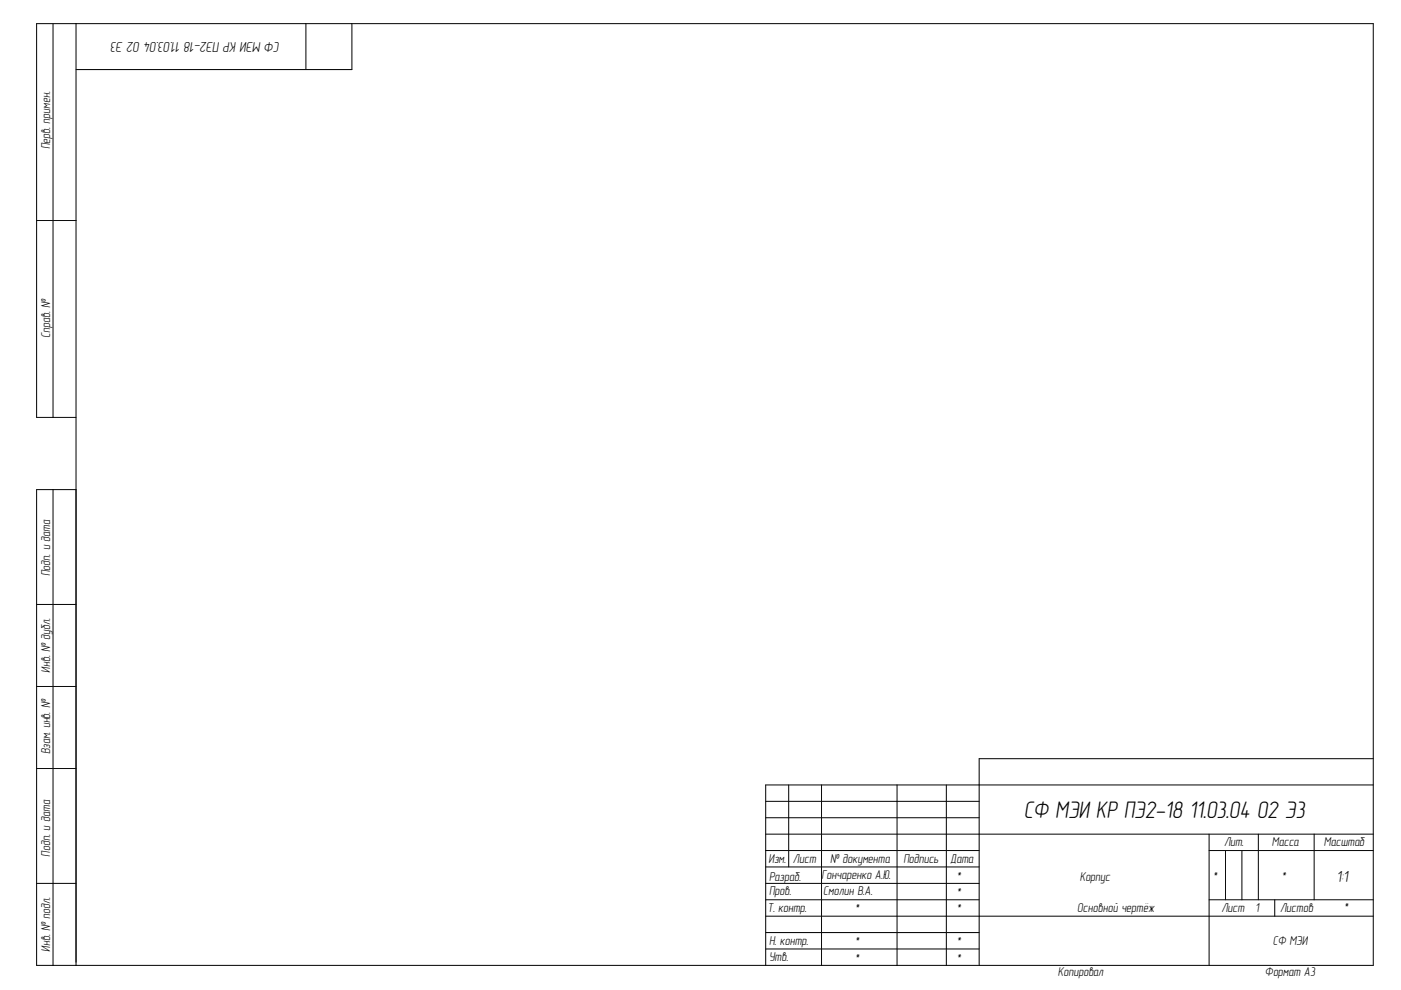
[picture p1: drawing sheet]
<svg xmlns="http://www.w3.org/2000/svg" width="297mm" height="210mm" viewBox="0 0 297 210" stroke-linecap="round" stroke-linejoin="round" font-family="sans-serif">
<defs><g id="words">
<text font-size="5.1" x="217.1" y="173.5">СФ МЭИ КР ПЭ2-18 11.03.04 02 Э3</text>
<text font-size="3.4" x="283.4" y="186.9">1:1</text>
<g font-size="3.1">
<text x="29.7" y="9" transform="rotate(-180 29.7 9)">02 Э3</text>
<text x="38.3" y="9" transform="rotate(-180 38.3 9)">11.03.04</text>
<text x="59.3" y="9" transform="rotate(-180 59.3 9)">СФ МЭИ КР ПЭ2-18</text>
</g>
<g font-size="2.7">
<text x="10.7" y="31.7" transform="rotate(-90 10.7 31.7)">Перв. примен.</text>
<text x="10.7" y="71.6" transform="rotate(-90 10.7 71.6)">Справ. №</text>
<text x="10.7" y="122.2" transform="rotate(-90 10.7 122.2)">Подп. и дата</text>
<text x="10.7" y="142.7" transform="rotate(-90 10.7 142.7)">Инв. № дубл.</text>
<text x="10.7" y="159.9" transform="rotate(-90 10.7 159.9)">Взам. инв. №</text>
<text x="259.5" y="179.4">Лит.</text>
<text x="269.7" y="179.4">Масса</text>
<text x="280.7" y="179.4">Масштаб</text>
<text x="10.7" y="181.6" transform="rotate(-90 10.7 181.6)">Подп. и дата</text>
<text x="162.9" y="182.9">Изм.</text>
<text x="168.1" y="182.9">Лист</text>
<text x="176" y="182.9">№ документа</text>
<text x="191.5" y="182.9">Подпись</text>
<text x="201.5" y="182.9">Дата</text>
<text x="163.1" y="186.7">Разраб.</text>
<text x="163.1" y="189.8">Пров.</text>
<text x="174.2" y="186.4">Гончаренко А.Ю.</text>
<text x="174.6" y="189.8">Смолин В.А.</text>
<text x="202.7" y="190.2">*</text>
<text x="202.7" y="186.7">*</text>
<text x="228.9" y="186.7">Корпус</text>
<text x="257" y="186.7">*</text>
<text x="271.6" y="186.7">*</text>
<text x="162.7" y="193.3">Т. контр.</text>
<text x="181.1" y="193.7">*</text>
<text x="202.7" y="193.7">*</text>
<text x="228.4" y="193.3">Основной чертёж</text>
<text x="259" y="193.3">Лист</text>
<text x="266.2" y="193.3">1</text>
<text x="271.4" y="193.3">Листов</text>
<text x="284.8" y="193.5">*</text>
<text x="10.7" y="201.8" transform="rotate(-90 10.7 201.8)">Инв. № подл.</text>
<text x="163.1" y="200.3">Н. контр.</text>
<text x="163.1" y="203.7">Утв.</text>
<text x="181.1" y="200.6">*</text>
<text x="202.7" y="200.6">*</text>
<text x="269.8" y="200.3">СФ МЭИ</text>
<text x="181.1" y="204.1">*</text>
<text x="202.7" y="204.1">*</text>
<text x="224.3" y="206.9">Копировал</text>
<text x="268.2" y="206.9">Формат A3</text>
</g>
</g></defs>
<g fill="none" stroke="#000" stroke-width=".21">
<path d="M11.2 5v83.5M16.1 5v199.7M64.9 5v9.8M74.6 5v9.8h-58.5M7.8 46.8h8.3M16.1 88.5h-8.3v-83.5h283.4v199.7h-283.4v-100.9M7.8 103.8h8.3M11.2 103.8v100.9M7.8 128.2h8.3M7.8 145.6h8.3M7.8 162.9h8.3M162.3 169.9h45.3"/>
<path d="M162.3 173.4h45.3M162.3 176.9h128.9M167.2 166.4v17.4M174.2 166.4v38.3M190.2 166.4v38.3M200.6 166.4v38.3M256.3 176.9v27.8M266.8 176.9v13.9M278.6 176.9v13.9M291.2 166.4h-128.9v38.3M291.2 160.9h-83.6v43.8M7.8 187.3h8.3"/>
<path d="M162.3 187.3h45.3M162.3 183.8h45.3M162.3 194.3h128.9M162.3 190.8h45.3M162.3 180.3h45.3M162.3 197.7h45.3M256.3 190.8h34.9M256.3 180.3h34.9M259.8 180.3v10.5M263.3 180.3v10.5M270.3 190.8v3.5M162.3 201.2h45.3"/>
</g>
<use href="#words"/>
</svg>
